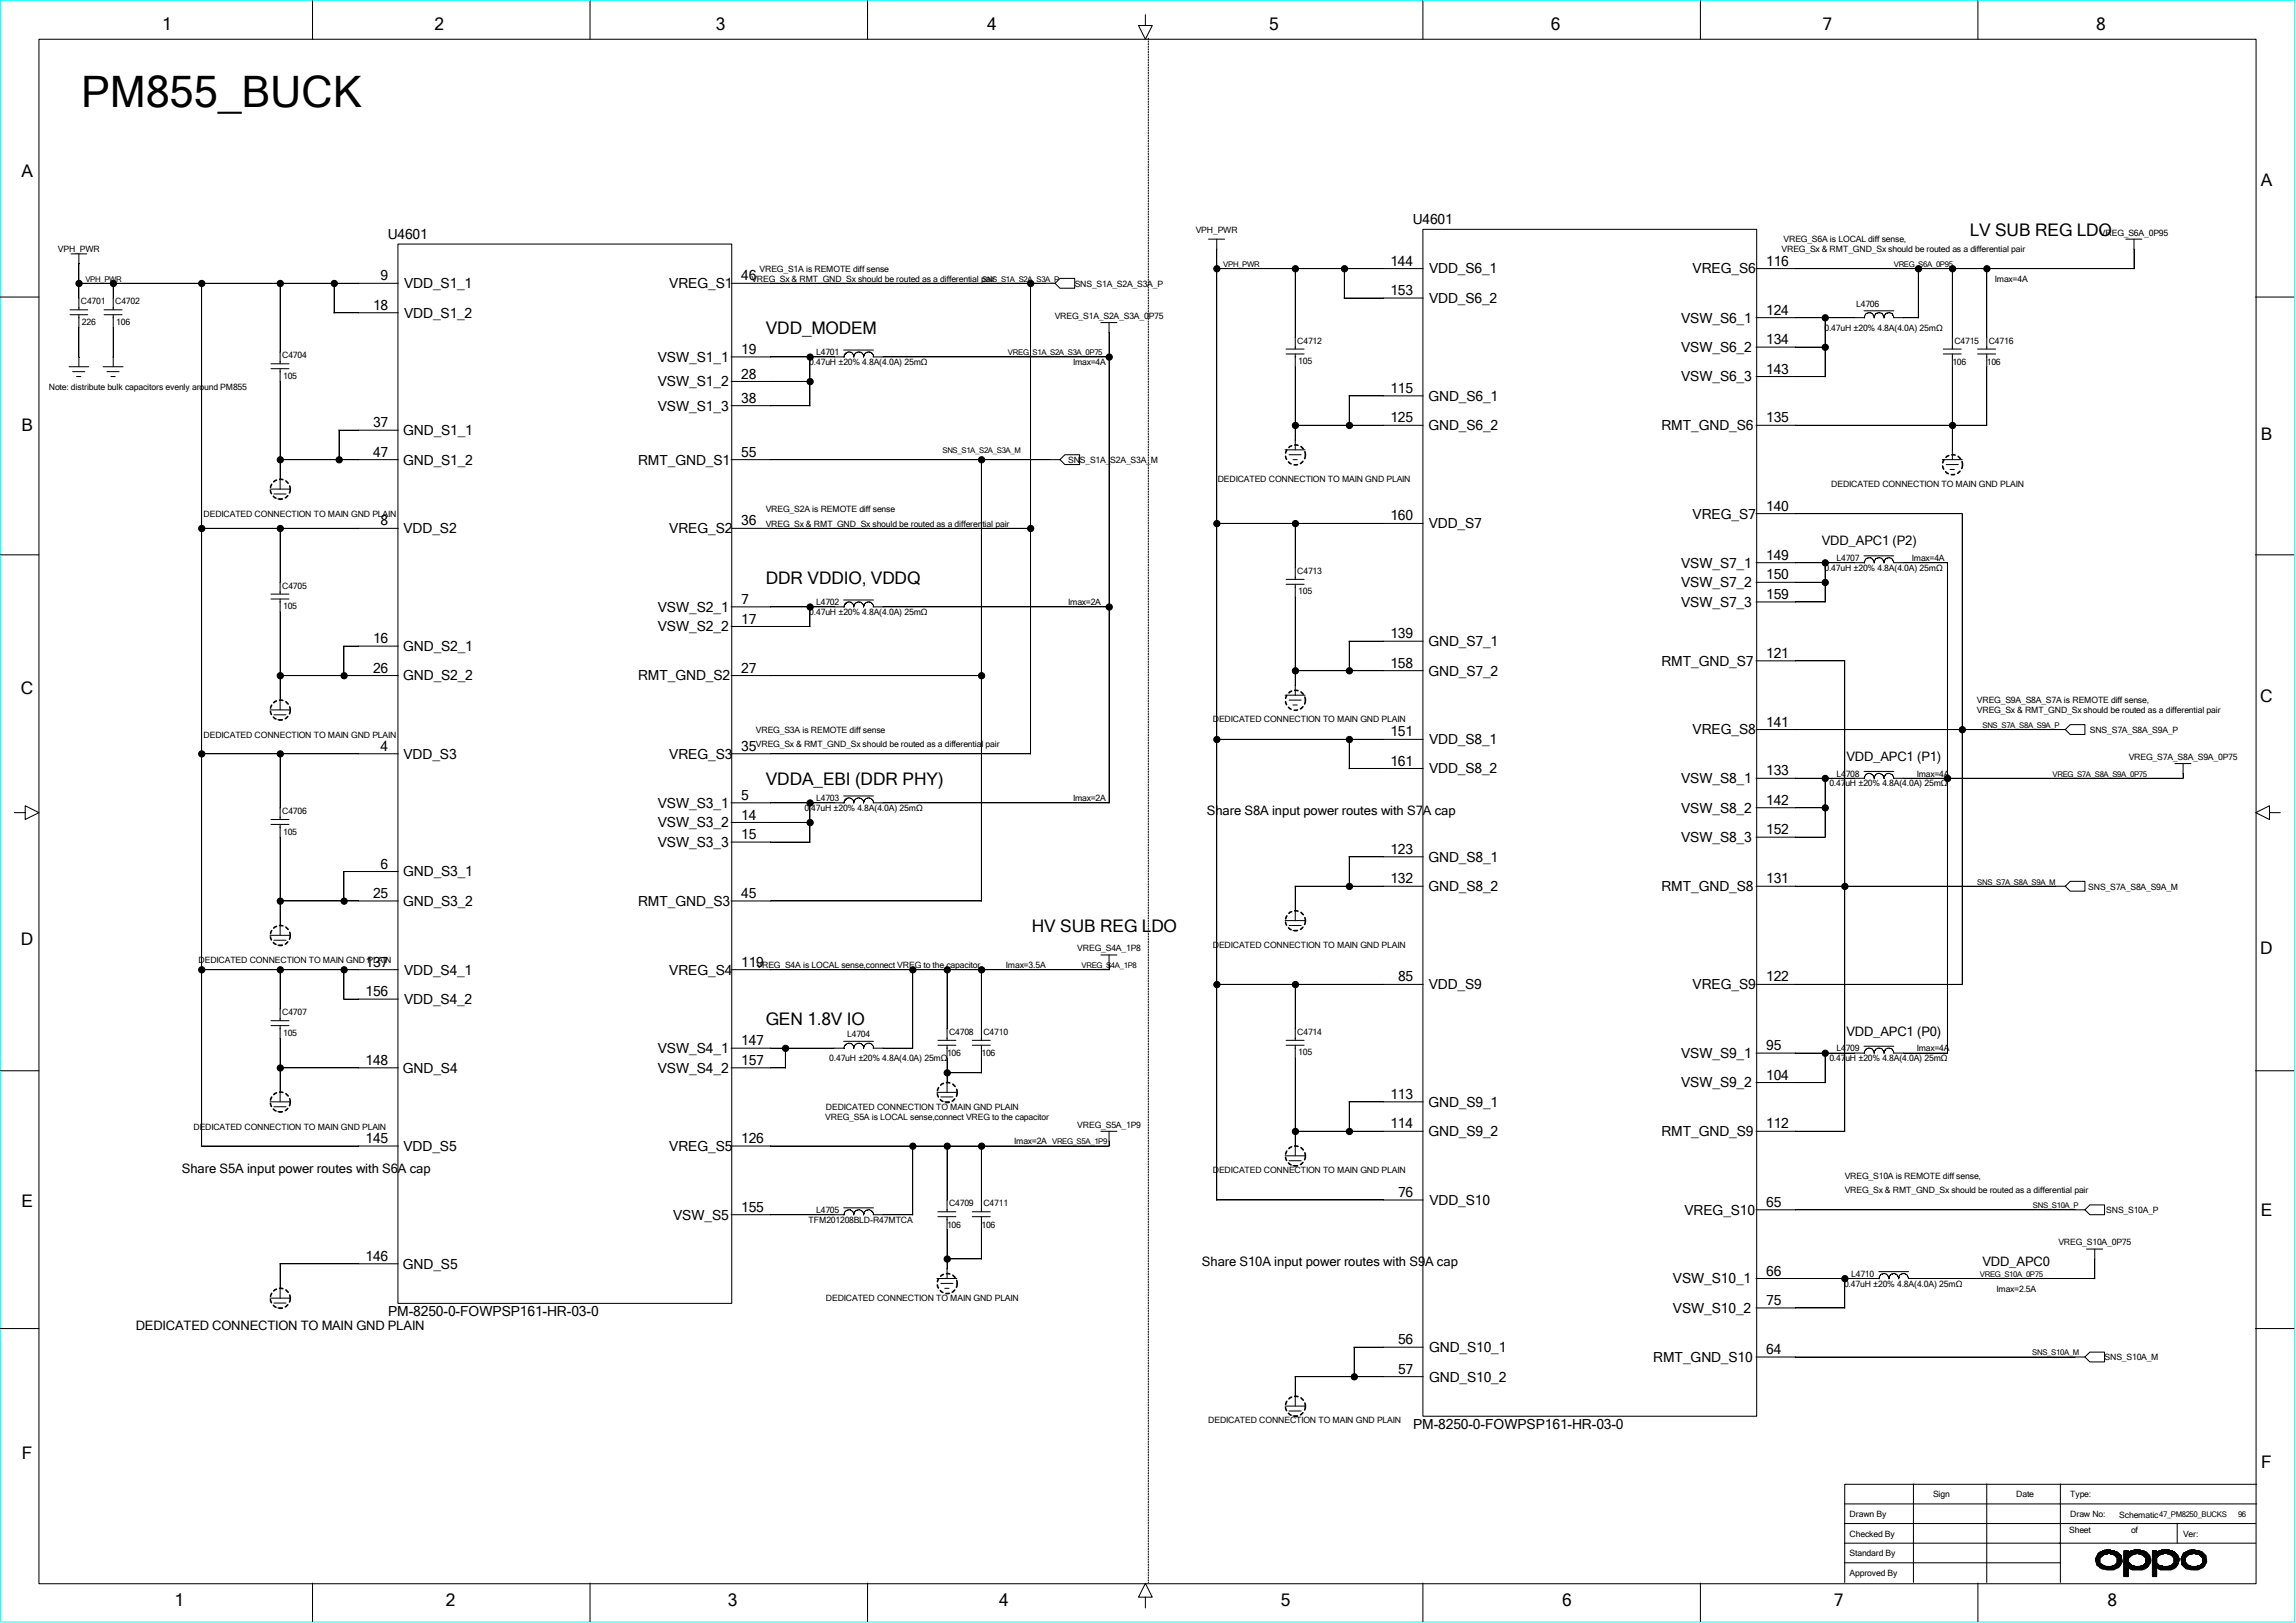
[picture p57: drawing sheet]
<svg xmlns="http://www.w3.org/2000/svg" width="297mm" height="210mm" viewBox="0 0 297 210" stroke-linecap="round" stroke-linejoin="round" font-family="sans-serif">
<defs><g id="words">
<text font-size="5.6" x="10.5" y="13.9">PM855_BUCK</text>
<g font-size="2.2">
<text x="21" y="3.9">1</text>
<text x="56.2" y="3.9">2</text>
<text x="92.6" y="3.9">3</text>
<text x="127.7" y="3.9">4</text>
<text x="164.2" y="3.9">5</text>
<text x="200.6" y="3.9">6</text>
<text x="235.8" y="3.9">7</text>
<text x="271.1" y="3.9">8</text>
<text x="2.8" y="22.9">A</text>
<text x="292.5" y="24.1">A</text>
<text x="254.8" y="30.5">LV SUB REG LDO</text>
<text x="99.1" y="43.2">VDD_MODEM</text>
<text x="2.8" y="55.8">B</text>
<text x="292.5" y="57">B</text>
<text x="99.1" y="75.5">DDR VDDIO, VDDQ</text>
<text x="2.7" y="89.7">C</text>
<text x="292.4" y="90.8">C</text>
<text x="99.1" y="101.5">VDDA_EBI (DDR PHY)</text>
<text x="2.7" y="122.3">D</text>
<text x="133.5" y="120.6">HV SUB REG LDO</text>
<text x="292.4" y="123.5">D</text>
<text x="99.1" y="132.6">GEN 1.8V IO</text>
<text x="2.8" y="156.2">E</text>
<text x="292.5" y="157.4">E</text>
<text x="2.8" y="188.8">F</text>
<text x="292.5" y="189.9">F</text>
<text x="22.6" y="207.9">1</text>
<text x="57.7" y="207.9">2</text>
<text x="94.1" y="207.9">3</text>
<text x="129.2" y="207.9">4</text>
<text x="165.7" y="207.9">5</text>
<text x="202.1" y="207.9">6</text>
<text x="237.2" y="207.9">7</text>
<text x="272.6" y="207.9">8</text>
</g>
<g font-size="1.8">
<text x="182.8" y="29">U4601</text>
<text x="50.2" y="30.9">U4601</text>
<text x="179.9" y="34.4">144</text>
<text x="184.9" y="35.4">VDD_S6_1</text>
<text x="218.9" y="35.4">VREG_S6</text>
<text x="228.5" y="34.4">116</text>
<text x="48.3" y="40.1">18</text>
<text x="49.2" y="36.3">9</text>
<text x="52.3" y="37.3">VDD_S1_1</text>
<text x="52.3" y="41.1">VDD_S1_2</text>
<text x="86.6" y="37.3">VREG_S1</text>
<text x="95.9" y="36.3">46</text>
<text x="179.9" y="38.2">153</text>
<text x="184.9" y="39.2">VDD_S6_2</text>
<text x="217.5" y="41.7">VSW_S6_1</text>
<text x="228.5" y="40.7">124</text>
<text x="85.1" y="46.8">VSW_S1_1</text>
<text x="95.9" y="45.8">19</text>
<text x="217.5" y="45.6">VSW_S6_2</text>
<text x="228.5" y="44.5">134</text>
<text x="85.1" y="50">VSW_S1_2</text>
<text x="85.1" y="53.1">VSW_S1_3</text>
<text x="95.9" y="52.1">38</text>
<text x="95.9" y="49">28</text>
<text x="179.9" y="50.8">115</text>
<text x="184.8" y="51.9">GND_S6_1</text>
<text x="217.5" y="49.4">VSW_S6_3</text>
<text x="228.5" y="48.3">143</text>
<text x="48.3" y="59.1">47</text>
<text x="48.3" y="55.3">37</text>
<text x="52.2" y="56.3">GND_S1_1</text>
<text x="95.9" y="59.1">55</text>
<text x="179.9" y="54.7">125</text>
<text x="184.8" y="55.7">GND_S6_2</text>
<text x="214.9" y="55.7">RMT_GND_S6</text>
<text x="228.5" y="54.7">135</text>
<text x="52.2" y="60.1">GND_S1_2</text>
<text x="82.5" y="60.1">RMT_GND_S1</text>
<text x="49.2" y="68">8</text>
<text x="52.2" y="69">VDD_S2</text>
<text x="86.6" y="69">VREG_S2</text>
<text x="95.9" y="68">36</text>
<text x="179.9" y="67.4">160</text>
<text x="184.8" y="68.4">VDD_S7</text>
<text x="218.9" y="67.1">VREG_S7</text>
<text x="228.5" y="66.1">140</text>
<text x="217.5" y="73.4">VSW_S7_1</text>
<text x="217.5" y="76">VSW_S7_2</text>
<text x="228.5" y="77.5">159</text>
<text x="228.5" y="75">150</text>
<text x="228.5" y="72.4">149</text>
<text x="48.3" y="83.2">16</text>
<text x="85.1" y="79.2">VSW_S2_1</text>
<text x="85.1" y="81.7">VSW_S2_2</text>
<text x="95.9" y="80.7">17</text>
<text x="95.9" y="78.1">7</text>
<text x="179.9" y="82.6">139</text>
<text x="184.8" y="83.6">GND_S7_1</text>
<text x="217.5" y="78.5">VSW_S7_3</text>
<text x="48.3" y="87">26</text>
<text x="52.2" y="84.2">GND_S2_1</text>
<text x="52.2" y="88.1">GND_S2_2</text>
<text x="82.5" y="88.1">RMT_GND_S2</text>
<text x="95.9" y="87">27</text>
<text x="179.9" y="86.4">158</text>
<text x="184.8" y="87.4">GND_S7_2</text>
<text x="214.9" y="86.1">RMT_GND_S7</text>
<text x="228.5" y="85.1">121</text>
<text x="179.9" y="95.3">151</text>
<text x="218.9" y="95">VREG_S8</text>
<text x="228.5" y="94">141</text>
<text x="49.2" y="97.2">4</text>
<text x="52.2" y="98.2">VDD_S3</text>
<text x="86.6" y="98.2">VREG_S3</text>
<text x="95.9" y="97.2">35</text>
<text x="179.9" y="99.1">161</text>
<text x="184.9" y="96.3">VDD_S8_1</text>
<text x="184.9" y="100.1">VDD_S8_2</text>
<text x="217.5" y="101.3">VSW_S8_1</text>
<text x="228.5" y="100.3">133</text>
<text x="85.1" y="104.5">VSW_S3_1</text>
<text x="85.1" y="107.1">VSW_S3_2</text>
<text x="95.9" y="106">14</text>
<text x="95.9" y="103.5">5</text>
<text x="217.5" y="105.2">VSW_S8_2</text>
<text x="228.5" y="107.9">152</text>
<text x="228.5" y="104.1">142</text>
<text x="49.2" y="112.4">6</text>
<text x="52.2" y="113.4">GND_S3_1</text>
<text x="85.1" y="109.6">VSW_S3_3</text>
<text x="95.9" y="108.6">15</text>
<text x="179.9" y="110.5">123</text>
<text x="184.8" y="111.5">GND_S8_1</text>
<text x="217.5" y="109">VSW_S8_3</text>
<text x="48.3" y="116.2">25</text>
<text x="52.2" y="117.2">GND_S3_2</text>
<text x="82.5" y="117.2">RMT_GND_S3</text>
<text x="95.9" y="116.2">45</text>
<text x="179.9" y="114.3">132</text>
<text x="184.8" y="115.3">GND_S8_2</text>
<text x="214.9" y="115.3">RMT_GND_S8</text>
<text x="228.5" y="114.3">131</text>
<text x="47.3" y="125.1">137</text>
<text x="95.9" y="125.1">119</text>
<text x="47.3" y="128.9">156</text>
<text x="52.3" y="126.1">VDD_S4_1</text>
<text x="52.3" y="129.9">VDD_S4_2</text>
<text x="86.6" y="126.1">VREG_S4</text>
<text x="180.8" y="127">85</text>
<text x="184.8" y="128">VDD_S9</text>
<text x="218.9" y="128">VREG_S9</text>
<text x="228.5" y="127">122</text>
<text x="47.3" y="137.8">148</text>
<text x="85.1" y="136.3">VSW_S4_1</text>
<text x="95.9" y="137.8">157</text>
<text x="95.9" y="135.3">147</text>
<text x="217.5" y="136.9">VSW_S9_1</text>
<text x="228.5" y="135.9">95</text>
<text x="52.1" y="138.8">GND_S4</text>
<text x="85.1" y="138.8">VSW_S4_2</text>
<text x="179.9" y="142.2">113</text>
<text x="184.8" y="143.2">GND_S9_1</text>
<text x="217.5" y="140.7">VSW_S9_2</text>
<text x="228.5" y="139.7">104</text>
<text x="47.3" y="147.9">145</text>
<text x="52.2" y="148.9">VDD_S5</text>
<text x="86.6" y="148.9">VREG_S5</text>
<text x="95.9" y="147.9">126</text>
<text x="179.9" y="146">114</text>
<text x="184.8" y="147">GND_S9_2</text>
<text x="214.9" y="147">RMT_GND_S9</text>
<text x="228.5" y="146">112</text>
<text x="180.8" y="154.9">76</text>
<text x="184.9" y="155.9">VDD_S10</text>
<text x="87.1" y="157.8">VSW_S5</text>
<text x="95.9" y="156.8">155</text>
<text x="217.9" y="157.2">VREG_S10</text>
<text x="228.5" y="156.2">65</text>
<text x="47.3" y="163.2">146</text>
<text x="52.1" y="164.2">GND_S5</text>
<text x="216.4" y="166.1">VSW_S10_1</text>
<text x="228.5" y="165.1">66</text>
<text x="50.2" y="170.3">PM-8250-0-FOWPSP161-HR-03-0</text>
<text x="180.8" y="173.9">56</text>
<text x="216.4" y="169.9">VSW_S10_2</text>
<text x="228.5" y="168.9">75</text>
<text x="180.8" y="177.8">57</text>
<text x="184.9" y="175">GND_S10_1</text>
<text x="184.9" y="178.8">GND_S10_2</text>
<text x="213.9" y="176.2">RMT_GND_S10</text>
<text x="228.5" y="175.2">64</text>
<text x="182.8" y="184.9">PM-8250-0-FOWPSP161-HR-03-0</text>
</g>
<g font-size="1.7">
<text x="235.7" y="70.6">VDD_APC1 (P2)</text>
<text x="238.8" y="98.5">VDD_APC1 (P1)</text>
<text x="156.1" y="105.5">Share S8A input power routes with S7A cap</text>
<text x="238.8" y="134">VDD_APC1 (P0)</text>
<text x="23.5" y="151.8">Share S5A input power routes with S6A cap</text>
<text x="155.5" y="163.8">Share S10A input power routes with S9A cap</text>
<text x="256.5" y="163.8">VDD_APC0</text>
<text x="17.6" y="172.1">DEDICATED CONNECTION TO MAIN GND PLAIN</text>
</g>
<g font-size="1.1">
<text x="7.5" y="32.6">VPH_PWR</text>
<text x="98.3" y="35.2">VREG_S1A is REMOTE diff sense</text>
<text x="154.7" y="30.1">VPH_PWR</text>
<text x="230.5" y="32.6">VREG_Sx &amp; RMT_GND_Sx should be routed as a differential pair</text>
<text x="230.7" y="31.4">VREG_S6A is LOCAL diff sense,</text>
<text x="271.7" y="30.5">VREG_S6A_0P95</text>
<text x="10.5" y="39.4">C4701</text>
<text x="14.9" y="39.4">C4702</text>
<text x="97.2" y="36.4">VREG_Sx &amp; RMT_GND_Sx should be routed as a differential pair</text>
<text x="136.4" y="41.3">VREG_S1A_S2A_S3A_0P75</text>
<text x="139" y="37.1">SNS_S1A_S2A_S3A_P</text>
<text x="240.1" y="39.7">L4706</text>
<text x="258.1" y="36.4">Imax=4A</text>
<text x="10.6" y="42">226</text>
<text x="15" y="42">106</text>
<text x="36.5" y="46.4">C4704</text>
<text x="104.7" y="47.2">0.47uH ±20% 4.8A(4.0A) 25mΩ</text>
<text x="105.6" y="46">L4701</text>
<text x="138.8" y="47.2">Imax=4A</text>
<text x="167.8" y="44.4">C4712</text>
<text x="167.9" y="47.1">105</text>
<text x="236" y="42.8">0.47uH ±20% 4.8A(4.0A) 25mΩ</text>
<text x="252.6" y="47.2">106</text>
<text x="252.8" y="44.4">C4715</text>
<text x="257" y="47.2">106</text>
<text x="257.3" y="44.4">C4716</text>
<text x="6.3" y="50.4">Note: distribute bulk capacitors evenly around PM855</text>
<text x="36.6" y="49">105</text>
<text x="138.2" y="59.9">SNS_S1A_S2A_S3A_M</text>
<text x="157.5" y="62.4">DEDICATED CONNECTION TO MAIN GND PLAIN</text>
<text x="236.9" y="63">DEDICATED CONNECTION TO MAIN GND PLAIN</text>
<text x="26.3" y="66.9">DEDICATED CONNECTION TO MAIN GND PLAIN</text>
<text x="99.1" y="68.2">VREG_Sx &amp; RMT_GND_Sx should be routed as a differential pair</text>
<text x="99.1" y="66.3">VREG_S2A is REMOTE diff sense</text>
<text x="36.5" y="76.2">C4705</text>
<text x="167.8" y="74.3">C4713</text>
<text x="167.9" y="76.9">105</text>
<text x="236" y="73.9">0.47uH ±20% 4.8A(4.0A) 25mΩ</text>
<text x="237.6" y="72.6">L4707</text>
<text x="247.3" y="72.6">Imax=4A</text>
<text x="36.6" y="78.8">105</text>
<text x="104.7" y="79.6">0.47uH ±20% 4.8A(4.0A) 25mΩ</text>
<text x="105.6" y="78.3">L4702</text>
<text x="138.2" y="78.3">Imax=2A</text>
<text x="26.3" y="95.5">DEDICATED CONNECTION TO MAIN GND PLAIN</text>
<text x="97.8" y="94.8">VREG_S3A is REMOTE diff sense</text>
<text x="156.9" y="93.5">DEDICATED CONNECTION TO MAIN GND PLAIN</text>
<text x="255.7" y="91">VREG_S9A_S8A_S7A is REMOTE diff sense,</text>
<text x="255.7" y="92.3">VREG_Sx &amp; RMT_GND_Sx should be routed as a differential pair</text>
<text x="270.3" y="94.8">SNS_S7A_S8A_S9A_P</text>
<text x="97.8" y="96.7">VREG_Sx &amp; RMT_GND_Sx should be routed as a differential pair</text>
<text x="236.6" y="101.8">0.47uH ±20% 4.8A(4.0A) 25mΩ</text>
<text x="237.6" y="100.5">L4708</text>
<text x="247.9" y="100.5">Imax=4A</text>
<text x="275.4" y="98.3">VREG_S7A_S8A_S9A_0P75</text>
<text x="36.5" y="105.3">C4706</text>
<text x="36.6" y="108">105</text>
<text x="104.1" y="104.9">0.47uH ±20% 4.8A(4.0A) 25mΩ</text>
<text x="105.6" y="103.7">L4703</text>
<text x="138.8" y="103.7">Imax=2A</text>
<text x="270.1" y="115.1">SNS_S7A_S8A_S9A_M</text>
<text x="25.7" y="124.6">DEDICATED CONNECTION TO MAIN GND PLAIN</text>
<text x="97.9" y="125.3">VREG_S4A is LOCAL sense,connect VREG to the capacitor</text>
<text x="130.1" y="125.3">Imax=3.5A</text>
<text x="139.4" y="123.1">VREG_S4A_1P8</text>
<text x="156.9" y="122.6">DEDICATED CONNECTION TO MAIN GND PLAIN</text>
<text x="36.5" y="131.4">C4707</text>
<text x="36.6" y="134">105</text>
<text x="107.3" y="137.3">0.47uH ±20% 4.8A(4.0A) 25mΩ</text>
<text x="109.6" y="134.2">L4704</text>
<text x="122.5" y="136.7">106</text>
<text x="122.8" y="133.9">C4708</text>
<text x="127" y="136.7">106</text>
<text x="127.2" y="133.9">C4710</text>
<text x="167.8" y="133.9">C4714</text>
<text x="167.9" y="136.6">105</text>
<text x="236.6" y="137.3">0.47uH ±20% 4.8A(4.0A) 25mΩ</text>
<text x="237.6" y="136.1">L4709</text>
<text x="247.9" y="136.1">Imax=4A</text>
<text x="106.8" y="143.6">DEDICATED CONNECTION TO MAIN GND PLAIN</text>
<text x="25" y="146.2">DEDICATED CONNECTION TO MAIN GND PLAIN</text>
<text x="106.8" y="144.9">VREG_S5A is LOCAL sense,connect VREG to the capacitor</text>
<text x="131.2" y="148.1">Imax=2A VREG_S5A_1P9</text>
<text x="139.4" y="145.9">VREG_S5A_1P9</text>
<text x="156.9" y="151.8">DEDICATED CONNECTION TO MAIN GND PLAIN</text>
<text x="238.6" y="152.5">VREG_S10A is REMOTE diff sense,</text>
<text x="238.6" y="154.4">VREG_Sx &amp; RMT_GND_Sx should be routed as a differential pair</text>
<text x="104.6" y="158.2">TFM201208BLD-R47MTCA</text>
<text x="105.6" y="157">L4705</text>
<text x="122.5" y="158.9">106</text>
<text x="122.8" y="156.1">C4709</text>
<text x="127" y="158.9">106</text>
<text x="127.2" y="156.1">C4711</text>
<text x="266.3" y="161.2">VREG_S10A_0P75</text>
<text x="272.5" y="157">SNS_S10A_P</text>
<text x="238.5" y="166.5">0.47uH ±20% 4.8A(4.0A) 25mΩ</text>
<text x="239.5" y="165.2">L4710</text>
<text x="258.3" y="167.1">Imax=2.5A</text>
<text x="106.8" y="168.4">DEDICATED CONNECTION TO MAIN GND PLAIN</text>
<text x="272.2" y="176">SNS_S10A_M</text>
<text x="156.3" y="184.2">DEDICATED CONNECTION TO MAIN GND PLAIN</text>
<text x="239.3" y="196.3">Drawn By</text>
<text x="250.1" y="193.8">Sign</text>
<text x="260.8" y="193.8">Date</text>
<text x="267.8" y="196.3">Draw No:</text>
<text x="267.8" y="193.8">Type:</text>
<text x="274.2" y="196.4">Schematic47_PM8250_BUCKS</text>
<text x="239.3" y="198.8">Checked By</text>
<text x="239.3" y="201.4">Standard By</text>
<text x="239.3" y="203.9">Approved By</text>
<text x="267.7" y="198.3">Sheet</text>
<text x="275.7" y="198.3">of</text>
<text x="282.4" y="198.8">Ver:</text>
</g>
<g font-size="1">
<text x="158.2" y="34.5">VPH_PWR</text>
<text x="245" y="34.5">VREG_S6A_0P95</text>
<text x="11" y="36.4">VPH_PWR</text>
<text x="127" y="36.4">SNS_S1A_S2A_S3A_P</text>
<text x="130.4" y="46">VREG_S1A_S2A_S3A_0P75</text>
<text x="121.9" y="58.6">SNS_S1A_S2A_S3A_M</text>
<text x="256.5" y="94.2">SNS_S7A_S8A_S9A_P</text>
<text x="265.5" y="100.5">VREG_S7A_S8A_S9A_0P75</text>
<text x="255.8" y="114.5">SNS_S7A_S8A_S9A_M</text>
<text x="139.9" y="125.3">VREG_S4A_1P8</text>
<text x="263" y="156.3">SNS_S10A_P</text>
<text x="256.1" y="165.2">VREG_S10A_0P75</text>
<text x="262.9" y="175.4">SNS_S10A_M</text>
<text x="289.5" y="196.3">96</text>
</g>
</g></defs>
<path d="M.1 0h296.7v209.9h-296.7z" fill="none" stroke="#0ff" stroke-width=".13"/>
<g fill="none" stroke="#000" stroke-width=".13">
<path d="M5 5.1h286.8v199.8h-286.8zM40.4 .1v5M76.3 .1v5M112.2 .1v5M148.2 1.9v1.4h.9l-.9 1.8-.9-1.8h.9M148.5 5v199.8M184.1 .1v5M220 .1v5M255.9 .1v5M0 38.4h5M9.2 32.9h2M10.2 36.7h41.3"/>
<path d="M10.2 32.9v7.2M14.6 36.7v3.4M26.1 36.7v111.6M36.2 36.7v10.4M43.2 36.7v3.8M51.5 31.6h43.2v137.1h-43.2zM94.6 36.7h41.9M133.3 36.7v60.9M137.1 36h1.9v1.3h-1.9l-.6-.6zM156.3 30.9h2.1M157.4 34.8h26.7M157.4 30.9v124.4"/>
<path d="M167.6 34.8v10.4M173.9 38.6h10.2M173.9 34.8v3.8M184.1 29.7h43.1v153.6h-43.1zM227.2 34.8h48.9M248.2 34.8v6.3M252.6 34.8v10.4M257 34.8v10.4M275 30.9h2.1M276.1 30.9v3.9M291.8 38.4h5M8.9 47.5h2.6"/>
<path d="M9.1 40.7h2.2M9.1 40.1h2.2M9.4 48.1h1.6M9.9 48.7h.6M10.2 40.7v6.8M13.3 47.5h2.6M13.5 40.7h2.3M13.5 40.1h2.3M13.8 48.1h1.6M14.4 48.7h.5M14.6 40.7v6.8M35.1 47.7h2.3"/>
<path d="M35.1 47.1h2.3M36.2 59.5h15.3M36.2 47.7v15.6M43.2 40.5h8.3M43.8 55.7h7.7M43.9 55.7v3.8M94.6 59.5h42.6M94.6 46.2h14.6M94.6 49.4h10.2M94.6 52.5h10.2M104.8 46.2v6.3M109.1 45.3h3.9"/>
<path d="M109.7 45.6a.62 .62 0 0 1 .7 .4M109.8 45.6h-.2a.62 .62 0 0 0-.4 .6M110.4 45.9v.3M111 45.6a.62 .62 0 0 1 .7 .4M111 45.6h-.1a.62 .62 0 0 0-.5 .5M111.7 45.9v.3M112.3 45.6a.62 .62 0 0 1 .7 .4M112.3 45.6h-.2a.62 .62 0 0 0-.4 .5M112.9 46.2h30.6M113 45.9v.3M127 59.5v57.1M137.1 59.5l.7-.7h1.9v1.3h-1.9z"/>
<path d="M142.4 41.7h2.1M143.5 41.7v62.2M166.2 58.2h2.6M166.4 45.8h2.3M166.4 45.2h2.3M166.8 58.8h1.5M167.3 59.5h.5M167.5 55h16.6M167.6 45.8v12.4M174.5 51.2h9.6M174.5 51.2v3.9M227.2 48.7h8.9"/>
<path d="M227.2 55h29.8M227.2 41.1h14M227.2 44.9h8.9M236.1 41.1v7.7M241.1 40.2h3.9M241.7 40.5l.5 .1 .2 .5M241.7 40.5a.65 .65 0 0 0-.5 .6M243 40.5l.5 .1 .2 .5M243 40.5a.65 .65 0 0 0-.6 .6M244.2 40.5l.6 .1 .2 .5M244.3 40.5a.65 .65 0 0 0-.6 .6M244.9 41.1h3.3"/>
<path d="M251.2 59.5h2.6M251.4 45.8h2.3M251.4 45.2h2.3M252.6 45.8v13.7M255.8 45.8h2.3M255.8 45.2h2.3M257 45.8v9.3M0 71.8h5M26 68.4h25.5M34.9 63.3h2.6M35.1 77.5h2.3M35.1 76.9h2.3"/>
<path d="M35.4 63.9h1.6M35.9 64.6h.6M36.2 68.4v8.5M36.2 77.5v14.4M94.6 78.5h14.6M94.6 68.4h38.7M104.8 78.5v2.6M109.1 77.6h3.9M109.7 77.9h.4l.3 .5M109.8 77.9a.64 .64 0 0 0-.6 .7M110.4 78.3v.3M111 77.9h.4l.3 .5"/>
<path d="M111 77.9a.64 .64 0 0 0-.6 .6M111.7 78.3v.3M112.3 77.9h.3l.4 .5M112.3 77.9a.64 .64 0 0 0-.6 .6M112.9 78.5h30.6M113 78.3v.2M157.4 67.7h26.7M166.4 75.6h2.3M166.4 75h2.3M167.6 67.7v7.3M167.6 75.6v14.4M227.2 66.5h26.6v60.9"/>
<path d="M227.2 72.8h14M227.2 77.9h8.9M227.2 75.4h8.9M236.1 72.8v5.1M241.1 71.9h3.9M241.7 72.2a.66 .66 0 0 1 .7 .6M241.7 72.2a.65 .65 0 0 0-.5 .7M243 72.2a.66 .66 0 0 1 .7 .6M243 72.2a.65 .65 0 0 0-.6 .7M244.2 72.2a.66 .66 0 0 1 .8 .6M244.3 72.2a.65 .65 0 0 0-.6 .7M244.9 72.8h7v63.5"/>
<path d="M251.8 60.1h1.5M252.3 60.7h.5M291.8 71.8h5M26 97.5h25.5M34.9 91.9h2.6M35.4 92.5h1.6M35.9 93.1h.6M36.2 87.4h15.3M36.2 97.5v8.5M44.4 83.6h7.1M44.5 83.6v3.9M94.6 87.4h32.4"/>
<path d="M94.6 81.1h10.2M94.6 97.5h38.7M157.4 95.7h26.7M166.2 90h2.6M166.8 90.6h1.5M167.3 91.2h.5M167.5 86.8h16.6M174.5 83h9.6M174.5 99.4h9.6M174.5 83v3.8M174.5 95.7v3.8M227.2 94.4h40"/>
<path d="M227.2 85.5h11.4v60.9M241.1 99.8h3.9M267.8 93.8h1.9v1.2h-1.9l-.6-.6zM281.3 98.8h2.1M282.4 98.8v2M1.9 105.2h1.4v-.9l1.7 .9-1.7 .8v-.8M35.1 106.7h2.3M35.1 106h2.3M36.2 116.6h15.3M36.2 106.7v14.3M44.4 112.8h7.1M44.5 112.8v3.8"/>
<path d="M94.6 116.6h32.4M94.6 103.9h14.6M94.6 106.4h10.2M94.6 109h10.2M104.8 103.9v5.1M109.1 103h3.9M109.7 103.3h.4l.3 .4M109.8 103.3a.64 .64 0 0 0-.6 .6M110.4 103.7v.2M111 103.3h.4l.3 .4M111 103.3a.64 .64 0 0 0-.6 .5M111.7 103.7v.2"/>
<path d="M112.3 103.3h.3l.4 .4M112.3 103.3a.64 .64 0 0 0-.6 .5M112.9 103.9h30.6M113 103.7v.2M166.2 119.1h2.6M166.8 119.8h1.5M167.5 114.7h16.6M167.6 114.7v4.4M174.5 110.9h9.6M174.5 110.9v3.8M227.2 114.7h40M227.2 100.7h14"/>
<path d="M227.2 104.5h8.9M227.2 108.3h8.9M236.1 100.7v7.7M241.7 100.1h.2a.74 .74 0 0 1 .5 .6M241.7 100.1a.65 .65 0 0 0-.5 .7M243 100.1h.2a.74 .74 0 0 1 .5 .6M243 100.1a.65 .65 0 0 0-.6 .7M244.2 100.1h.2a.74 .74 0 0 1 .6 .6M244.3 100.1a.65 .65 0 0 0-.6 .7M244.9 100.7h37.5M267.8 114h1.9v1.3h-1.9l-.6-.6zM293.6 105.2v-.9l-1.8 .9 1.8 .8v-.8h1.4"/>
<path d="M0 138.6h5M26 125.5h25.5M34.9 121h2.6M35.1 132.7h2.3M35.1 132.1h2.3M35.4 121.7h1.6M35.9 122.3h.6M36.2 138.2h15.3M36.2 125.5v6.6M36.2 132.7v9.9M44.4 129.3h7.1M44.5 125.5v3.8"/>
<path d="M94.6 138.2h7M94.6 135.6h14.6M94.6 125.5h48.9M101.6 135.6v2.6M109.1 134.7h3.9M109.7 135a.62 .62 0 0 1 .7 .4M109.8 135h-.2a.62 .62 0 0 0-.4 .7M110.4 135.4v.3M111 135a.62 .62 0 0 1 .7 .4M111 135h-.1a.62 .62 0 0 0-.5 .6M111.7 135.4v.3M112.3 135a.62 .62 0 0 1 .7 .4"/>
<path d="M112.3 135h-.2a.62 .62 0 0 0-.4 .6M112.9 135.6h5.2M113 135.4v.2M118.1 125.5v10.2M121.3 135.3h2.4M121.3 134.6h2.4M122.5 138.8h4.5M122.5 125.5v9.1M122.5 135.3v6.1M125.8 135.3h2.3M125.8 134.6h2.3M127 125.5v9.1"/>
<path d="M127 135.3v3.6M142.4 123.6h2.1M143.5 123.6v1.9M157.4 127.4h26.7M166.4 135.3h2.3M166.4 134.6h2.3M167.3 120.4h.5M167.6 127.4v7.2M167.6 135.3v14.3M227.2 127.4h26.6M227.2 136.3h14M236.1 136.3v3.8"/>
<path d="M241.1 135.4h3.9M241.7 135.6a.61 .61 0 0 1 .7 .7M241.7 135.6a.58 .58 0 0 0-.5 .7M243 135.6a.61 .61 0 0 1 .7 .7M243 135.6a.58 .58 0 0 0-.6 .7M244.2 135.6a.61 .61 0 0 1 .8 .7M244.3 135.6a.58 .58 0 0 0-.6 .7M244.9 136.3h7M291.8 138.6h5M26 148.3h25.5M34.9 142.6h2.6M35.4 143.2h1.6"/>
<path d="M35.9 143.8h.6M94.6 157.2h14.6M94.6 148.3h48.9M109.1 156.3h3.9M109.7 156.5l.4 .1 .3 .4M109.8 156.5a.64 .64 0 0 0-.6 .7M110.4 157v.2M111 156.5l.4 .1 .3 .4M111 156.5a.64 .64 0 0 0-.6 .6M111.7 157v.2M112.3 156.5l.3 .1 .4 .4M112.3 156.5a.64 .64 0 0 0-.6 .6"/>
<path d="M112.9 157.2h5.2M113 157v.2M118.1 148.3v8.9M121.2 141.4h2.6M121.3 157.4h2.4M121.3 156.8h2.4M121.7 141.9h1.6M122.2 142.6h.6M122.5 148.3v8.5M122.5 157.4v8M125.8 157.4h2.3M125.8 156.8h2.3"/>
<path d="M127 148.3v8.5M127 157.4v5.5M142.4 146.4h2.1M143.5 146.4v1.9M157.4 155.3h26.7M166.2 149.6h2.6M166.8 150.2h1.5M167.3 150.8h.5M167.5 146.4h16.6M174.5 142.6h9.6M174.5 142.6v3.8M227.2 156.5h42.5"/>
<path d="M227.2 146.4h11.4M227.2 140.1h8.9M269.7 156.5l.6-.6h1.9v1.3h-1.9zM0 171.9h5M34.9 168h2.6M35.4 168.6h1.6M35.9 169.2h.6M36.2 163.5h15.3M36.2 163.5v4.5M121.2 165.4h2.6M121.7 166.1h1.6M122.2 166.7h.6"/>
<path d="M122.5 162.9h4.5M167.5 178.1h16.6M167.6 178.1v3.8M175.1 174.3h9M175.2 174.3v3.9M227.2 169.2h11.4M227.2 165.4h15.9M227.2 175.6h42.5M238.6 165.4v3.9M243 164.5h3.9M243.6 164.8a.66 .66 0 0 1 .7 .6M243.6 164.8a.65 .65 0 0 0-.5 .7"/>
<path d="M244.9 164.8a.66 .66 0 0 1 .7 .6M244.9 164.8a.65 .65 0 0 0-.6 .7M246.1 164.8a.66 .66 0 0 1 .8 .6M246.2 164.8l-.5 .3-.1 .4M246.8 165.4h24.2M269.7 175.6l.6-.6h1.9v1.2h-1.9zM269.9 161.6h2.1M271 161.6v3.9M291.8 171.9h5M166.2 181.9h2.6M166.8 182.6h1.5M167.3 183.2h.5"/>
<path d="M238.6 194.6h53.3M238.6 199.7h53.2M238.6 197.1h53.2M247.5 192v12.8M257 192v12.8M266.5 192v12.8M281.6 197.1v2.6M291.9 192.1h-53.3v12.7M40.4 204.9v4.9M76.3 204.9v4.9M112.2 204.9v4.9M148.2 206.7h.9l-.9-1.8-.9 1.8h.9v1.4"/>
<path d="M184.1 204.9v4.9M220 204.9v4.9M238.6 202.2h27.9M255.9 204.9v4.9M271.1 201.6h.6M271.1 201.7h.5M271.1 201.8h.5M271.1 202h.5M271.1 202.1h.5M271.2 202.2h.4M271.2 201.3h.8M271.2 202.4h.7"/>
<path d="M271.2 202.5h.8M271.2 201.5v1M271.2 201.4v.8M271.3 202.6h.8M271.4 201.2v1.4h.6v.4v-.6M271.4 201.2v1.3M271.4 201h2.5M271.5 201v1.6v-1.5v.1M271.5 202.2v.4h.7M271.5 201a2.22 2.22 0 0 1 2.9 .3l.1 .8a1.54 1.54 0 0 1-1.7 1l-.9-.1-.7-.5-.1-.8zM271.6 201.6l.5-.4 .7-.2 .7 .2 .4 .4v.6l-.4 .4-.7 .1-.7-.1-.5-.4zM271.6 200.9v1.8"/>
<path d="M271.6 200.8h2.2M271.7 200.8v.7M271.7 202.3v.6M271.9 202.5v.5h1.9M271.9 200.8v.7h-.7M272 200.7v.5M272 200.7h1.4M272.1 200.7v.5h-.8M272.1 202.6v.4M272.2 200.7v.4M272.2 202.6v.4M272.2 200.6h.8"/>
<path d="M272.4 200.7v.4M272.4 202.7v.4M272.5 203.1h1M272.5 200.5v.6M272.5 202.7v.4M272.6 200.5v.6h-1.3M272.6 202.7v.4M272.8 200.5v.5M272.8 202.7v.4M272.9 200.5v.5M272.9 202.7v.4M273 200.5v.6h1.2"/>
<path d="M273 202.7v.4M273.1 200.7v.4M273.1 202.7v.4M273.3 200.7v.4M273.3 202.6v.5M273.3 202.6h1M273.4 200.7v.4M273.4 202.6v.5M273.4 201.2h.9M273.5 202.6v.4v-.4M273.5 200.7v.5M273.6 201.3h.8"/>
<path d="M273.6 200.8v.5M273.6 202.4v.6h-1.5M273.7 201.5h.7M273.8 200.8v.7M273.8 202.3v.6M273.9 202.2h.5M273.9 201.6h.5M273.9 201.7h.5M273.9 201.8h.6M273.9 202h.6M273.9 202.1h.6M273.9 200.8v.8"/>
<path d="M273.9 202.2v.7M274 200.9v2h-2.4M274.2 201v1.7h-2.6M274.3 201.2v1.3h-.7M274.4 201.3v1.1h-.7M274.7 202.2h.7M274.7 201h3M274.7 201.2h1.2M274.7 201.6h.6M274.7 201.7h.6M274.7 201.8h.6M274.7 202h.6"/>
<path d="M274.7 202.1h.6M274.7 202.4h.8M274.7 202.5h1M274.7 202.6h1.1M274.7 203h.6M274.7 203.1h.6M274.7 200.8h2.9M274.7 200.7h.6M274.7 203.2h.6M274.7 203.4h.6M274.7 203.5h.6M274.7 203.6h.6"/>
<path d="M274.7 203.8h.6M274.7 203.9h.6M274.8 200.7h.5v.3v-.2l.9-.2h.6l.3 .1a1.21 1.21 0 0 1 1 .9 1.21 1.21 0 0 1-.4 1.3 2.25 2.25 0 0 1-1.4 .2 .83 .83 0 0 1-.9-.2h-.1v1.1h-.5zM274.8 200.7v3.3M274.9 200.7v3.3M275 200.7v3.3M275.2 200.7v3.3M275.3 200.7v3.3h-.6M275.3 201.6l.5-.4 .6-.2 .8 .2 .4 .4v.6l-.4 .4-.8 .1-.6-.1-.5-.4zM275.4 200.8v.8M275.4 202.2v.7M275.5 203h2.1"/>
<path d="M275.5 200.8v.7h-.8M275.5 202.3v.7M275.6 200.7h1.7M275.7 200.7v.6h-1M275.7 202.4v.6M275.8 200.7v.5M275.8 202.6v.5M275.9 200.7v.4M275.9 202.6v.5M276.1 200.5v.6M276.1 202.6v.5M276.1 200.6h.7"/>
<path d="M276.2 200.5v.6h-1.5M276.2 202.7v.4M276.3 200.5v.6M276.3 202.7v.4M276.4 200.5v.5M276.4 202.7v.4M276.6 200.5v.6M276.6 202.7v.4M276.6 201.1h1.2M276.7 200.5v.6M276.7 202.7v.4M276.8 200.5v.6"/>
<path d="M276.8 202.7v.4M276.9 200.7v.4M276.9 202.6v.5M277 201.2h1M277 202.6h.8M277.1 200.7v.4M277.1 202.6v.5M277.2 200.7v.5M277.2 202.6v.5h-1.4M277.3 201.3h.8M277.3 202.5h.7M277.3 200.7v.6"/>
<path d="M277.3 202.4v.6M277.4 201.5h.7M277.5 200.8v.7M277.5 202.3v.7M277.5 202.2h.7M277.5 201.6h.6M277.5 201.7h.7M277.5 201.8h.7M277.5 202.1h.7M277.6 200.8v.8M277.6 202.2v.7M277.7 200.9v2h-3"/>
<path d="M277.8 201v1.7h-3.1M278 201.2v1.4M278.1 201.3v1.1h-.7M278.2 201.8v.2h-.7M278.4 202.2h.6M278.4 201h3M278.4 201.2h1.1M278.4 201.6h.6M278.4 201.7h.6M278.4 201.8h.6M278.4 202h.6M278.4 202.1h.6"/>
<path d="M278.4 202.4h.7M278.4 202.5h.8M278.4 202.6h1.1M278.4 203h.6M278.4 203.1h.6M278.4 200.8h2.9M278.4 200.7h.6M278.4 203.2h.6M278.4 203.4h.6M278.4 203.5h.6M278.4 203.6h.6M278.4 203.8h.6"/>
<path d="M278.4 203.9h.6M278.5 200.7h.5v.3v-.2h.1a2.02 2.02 0 0 1 2.4 .3l.1 .2a.49 .49 0 0 1 .2 .8 1.18 1.18 0 0 1-1.6 1h-.2a.83 .83 0 0 1-.9-.2h-.1v1.1h-.5zM278.5 200.7v3.3M278.6 200.7v3.3M278.7 200.7v3.3M278.8 200.7v3.3M279 200.7v3.3h-.6M279.1 200.8v.7h-.7M279.1 202.3v.6M279.2 203h2.1M279.2 200.7v.6h-.8M279.2 202.4v.6"/>
<path d="M279.3 200.7h1.7M279.4 200.7v.5M279.4 202.6v.4M279.4 201.2l.7-.2 .8 .2 .4 .4v.6l-.4 .4-.8 .1-.7-.1-.4-.4v-.6zM279.5 200.7v.4M279.5 202.6v.5M279.6 200.5v.6M279.6 202.6v.5M279.7 200.5v.6h-1.3M279.7 202.6v.5M279.9 200.5v.6M279.9 202.7v.4"/>
<path d="M280 200.5v.5M280 202.7v.4M280.1 200.5v.5M280.1 202.7v.4M280.2 200.5v.5M280.2 202.7v.4M280.3 201.1h1.2M280.4 200.5v.6M280.4 202.7v.4M280.5 200.5v.6M280.5 202.7v.4M280.6 200.5v.6"/>
<path d="M280.6 202.6v.5M280.7 201.2h.9M280.8 200.7v.4M280.8 202.6v.5M280.8 202.6h.7M280.9 200.7v.5M280.9 202.6v.5h-1.5M281 201.3h.8M281 202.5h.6M281 200.7v.6M281 202.4v.6M281.1 201.5h.7"/>
<path d="M281.1 200.8v.7M281.1 202.3v.7M281.2 202.2h.6M281.2 201.6h.7M281.2 201.7h.7M281.2 201.8h.7M281.2 202h.7M281.2 202.1h.6M281.3 200.8v2.1M281.4 200.9v2h-3M281.5 201v1.7h-3.1M281.6 201.2v1.4"/>
<path d="M281.8 201.3v1.1h-.7M282.1 201.7h.6M282.2 201.8h.5M282.2 202h.5M282.2 202.2h.5M282.2 201.6h.5M282.2 202.4h.6M282.3 201.3v1.2h.7M282.3 202.1h.4M282.4 201.2h.8M282.4 202.6h.8M282.4 201v1.6"/>
<path d="M282.5 201h2.4M282.5 200.9v1.8M282.5 201a2.06 2.06 0 0 1 2.8 .3l.2 .8-.4 .6-.8 .4-1.5-.1-.5-.5-.1-.8zM282.6 202.9h2.4M282.7 200.9v2M282.7 200.8h2.1M282.8 200.8v.7h-.6M282.8 202.2v.8M282.9 200.8v.5h-.5M282.9 202.3v.7M283 200.7h1.3M283 201.2l.8-.2 .8 .2 .3 .4v.6l-.3 .4-.8 .1-.8-.1-.3-.4v-.6z"/>
<path d="M283 200.7v.5M283 202.4v.6M283.2 200.7v.4M283.2 202.6v.4M283.3 200.6h.6M283.3 200.7v.4M283.3 202.6v.5M283.4 200.7v.4M283.4 202.7v.4M283.5 200.5v.6h-1M283.5 202.7v.4M283.7 200.5v.6"/>
<path d="M283.7 202.7v.4M283.8 200.5v.5M283.8 202.7v.4M283.9 200.5v.6M283.9 202.7v.4M284 201.1h1.1M284.1 200.7v.4M284.1 202.7v.4M284.2 200.7v.4M284.2 202.7v.4M284.3 200.7v.4M284.3 202.6v.5"/>
<path d="M284.4 200.7v.4M284.4 202.6v.5h-1M284.5 201.2h.7M284.6 200.7v.5M284.6 202.6v.4h-1.9M284.6 201.3h.7M284.6 202.5h.6M284.7 200.8v.5M284.7 202.4v.6M284.8 201.5h.5M284.8 200.8v.7M284.8 202.3v.6"/>
<path d="M284.9 202.2h.4M284.9 201.6h.4M284.9 201.7h.4M284.9 201.8h.6M284.9 202h.6M284.9 202.1h.6M284.9 200.9v2M285.1 201v1.7h-2.6M285.2 201.2v1.4h-.9M285.3 201.3v1.1h-.5"/>
<circle cx="10.2" cy="36.7" r=".4"/>
<circle cx="14.7" cy="36.7" r=".4"/>
<circle cx="26.1" cy="36.7" r=".4"/>
<circle cx="36.3" cy="36.7" r=".4"/>
<circle cx="43.2" cy="36.7" r=".4"/>
<circle cx="133.3" cy="36.7" r=".4"/>
<circle cx="157.4" cy="34.8" r=".4"/>
<circle cx="167.6" cy="34.8" r=".4"/>
<circle cx="173.9" cy="34.8" r=".4"/>
<circle cx="248.2" cy="34.8" r=".4"/>
<circle cx="252.6" cy="34.8" r=".4"/>
<circle cx="257" cy="34.8" r=".4"/>
<circle cx="36.3" cy="59.5" r=".4"/>
<circle cx="43.9" cy="59.5" r=".4"/>
<circle cx="104.8" cy="49.4" r=".4"/>
<circle cx="104.8" cy="46.2" r=".4"/>
<circle cx="127" cy="59.5" r=".4"/>
<circle cx="143.5" cy="46.2" r=".4"/>
<circle cx="167.6" cy="55.1" r=".4"/>
<circle cx="174.6" cy="55.1" r=".4"/>
<circle cx="236.1" cy="44.9" r=".4"/>
<circle cx="236.1" cy="41.1" r=".4"/>
<circle cx="252.6" cy="55.1" r=".4"/>
<circle cx="26.1" cy="68.4" r=".4"/>
<circle cx="36.3" cy="68.4" r=".4"/>
<circle cx="104.8" cy="78.5" r=".4"/>
<circle cx="133.3" cy="68.4" r=".4"/>
<circle cx="143.5" cy="78.5" r=".4"/>
<circle cx="157.4" cy="67.8" r=".4"/>
<circle cx="167.6" cy="67.8" r=".4"/>
<circle cx="236.1" cy="75.4" r=".4"/>
<circle cx="236.1" cy="72.8" r=".4"/>
<circle cx="26.1" cy="97.6" r=".4"/>
<circle cx="36.3" cy="97.6" r=".4"/>
<circle cx="36.3" cy="87.4" r=".4"/>
<circle cx="44.5" cy="87.4" r=".4"/>
<circle cx="127" cy="87.4" r=".4"/>
<circle cx="157.4" cy="95.7" r=".4"/>
<circle cx="167.6" cy="86.8" r=".4"/>
<circle cx="174.6" cy="86.8" r=".4"/>
<circle cx="174.6" cy="95.7" r=".4"/>
<circle cx="253.9" cy="94.4" r=".4"/>
<circle cx="36.3" cy="116.6" r=".4"/>
<circle cx="44.5" cy="116.6" r=".4"/>
<circle cx="104.8" cy="106.4" r=".4"/>
<circle cx="104.8" cy="103.9" r=".4"/>
<circle cx="174.6" cy="114.7" r=".4"/>
<circle cx="236.1" cy="104.5" r=".4"/>
<circle cx="236.1" cy="100.7" r=".4"/>
<circle cx="238.7" cy="114.7" r=".4"/>
<circle cx="251.9" cy="100.7" r=".4"/>
<circle cx="26.1" cy="125.5" r=".4"/>
<circle cx="36.3" cy="138.2" r=".4"/>
<circle cx="36.3" cy="125.5" r=".4"/>
<circle cx="44.5" cy="125.5" r=".4"/>
<circle cx="101.6" cy="135.7" r=".4"/>
<circle cx="118.1" cy="125.5" r=".4"/>
<circle cx="122.5" cy="138.8" r=".4"/>
<circle cx="122.5" cy="125.5" r=".4"/>
<circle cx="127" cy="125.5" r=".4"/>
<circle cx="157.4" cy="127.4" r=".4"/>
<circle cx="167.6" cy="127.4" r=".4"/>
<circle cx="236.1" cy="136.3" r=".4"/>
<circle cx="118.1" cy="148.3" r=".4"/>
<circle cx="122.5" cy="148.3" r=".4"/>
<circle cx="127" cy="148.3" r=".4"/>
<circle cx="167.6" cy="146.4" r=".4"/>
<circle cx="174.6" cy="146.4" r=".4"/>
<circle cx="122.5" cy="162.9" r=".4"/>
<circle cx="175.2" cy="178.2" r=".4"/>
<circle cx="238.7" cy="165.5" r=".4"/>
</g>
<g fill="#000">
<path d="M10.2 36.7v1.9z" fill-rule="evenodd"/>
<path d="M14.6 36.7v1.9z" fill-rule="evenodd"/>
<path d="M133.3 36.7h1.9z" fill-rule="evenodd"/>
<path d="M167.6 55v1.9z" fill-rule="evenodd"/>
<path d="M246.3 41.1h1.9z" fill-rule="evenodd"/>
<path d="M44.5 87.4h1.9z" fill-rule="evenodd"/>
<path d="M44.5 83.6h1.9z" fill-rule="evenodd"/>
<path d="M167.6 86.8v1.9z" fill-rule="evenodd"/>
<path d="M44.5 116.6h1.9z" fill-rule="evenodd"/>
<path d="M44.5 112.8h1.9z" fill-rule="evenodd"/>
<path d="M282.4 100.1v.6z" fill-rule="evenodd"/>
<path d="M44.5 129.3h1.9z" fill-rule="evenodd"/>
<path d="M44.5 125.5h1.9z" fill-rule="evenodd"/>
<path d="M99.7 135.6h1.9z" fill-rule="evenodd"/>
<path d="M99.7 138.2h1.9z" fill-rule="evenodd"/>
<path d="M122.5 136.9v1.9z" fill-rule="evenodd"/>
<path d="M122.5 138.8v1.3z" fill-rule="evenodd"/>
<path d="M127 136.9v1.9z" fill-rule="evenodd"/>
<path d="M143.5 124.8v.7z" fill-rule="evenodd"/>
<path d="M143.5 147.7v.6z" fill-rule="evenodd"/>
<path d="M167.6 146.4v1.9z" fill-rule="evenodd"/>
<path d="M122.5 162.9v1.3z" fill-rule="evenodd"/>
<circle cx="10.2" cy="36.7" r=".41"/>
<circle cx="14.7" cy="36.7" r=".41"/>
<circle cx="26.1" cy="36.7" r=".41"/>
<circle cx="36.3" cy="36.7" r=".41"/>
<circle cx="43.2" cy="36.7" r=".41"/>
<circle cx="133.3" cy="36.7" r=".41"/>
<circle cx="157.4" cy="34.8" r=".41"/>
<circle cx="167.6" cy="34.8" r=".41"/>
<circle cx="173.9" cy="34.8" r=".41"/>
<circle cx="248.2" cy="34.8" r=".41"/>
<circle cx="252.6" cy="34.8" r=".41"/>
<circle cx="257" cy="34.8" r=".41"/>
<circle cx="36.3" cy="59.5" r=".41"/>
<circle cx="43.9" cy="59.5" r=".41"/>
<circle cx="104.8" cy="49.4" r=".41"/>
<circle cx="104.8" cy="46.2" r=".41"/>
<circle cx="127" cy="59.5" r=".41"/>
<circle cx="143.5" cy="46.2" r=".41"/>
<circle cx="167.6" cy="55.1" r=".41"/>
<circle cx="174.6" cy="55.1" r=".41"/>
<circle cx="236.1" cy="41.1" r=".41"/>
<circle cx="236.1" cy="44.9" r=".41"/>
<circle cx="252.6" cy="55.1" r=".41"/>
<circle cx="26.1" cy="68.4" r=".41"/>
<circle cx="36.3" cy="68.4" r=".41"/>
<circle cx="104.8" cy="78.5" r=".41"/>
<circle cx="133.3" cy="68.4" r=".41"/>
<circle cx="143.5" cy="78.5" r=".41"/>
<circle cx="157.4" cy="67.8" r=".41"/>
<circle cx="167.6" cy="67.8" r=".41"/>
<circle cx="236.1" cy="72.8" r=".41"/>
<circle cx="236.1" cy="75.4" r=".41"/>
<circle cx="26.1" cy="97.6" r=".41"/>
<circle cx="36.3" cy="97.6" r=".41"/>
<circle cx="36.3" cy="87.4" r=".41"/>
<circle cx="44.5" cy="87.4" r=".41"/>
<circle cx="127" cy="87.4" r=".41"/>
<circle cx="157.4" cy="95.7" r=".41"/>
<circle cx="167.6" cy="86.8" r=".41"/>
<circle cx="174.6" cy="95.7" r=".41"/>
<circle cx="174.6" cy="86.8" r=".41"/>
<circle cx="253.9" cy="94.4" r=".41"/>
<circle cx="36.3" cy="116.6" r=".41"/>
<circle cx="44.5" cy="116.6" r=".41"/>
<circle cx="104.8" cy="103.9" r=".41"/>
<circle cx="104.8" cy="106.4" r=".41"/>
<circle cx="174.6" cy="114.7" r=".41"/>
<circle cx="236.1" cy="104.5" r=".41"/>
<circle cx="236.1" cy="100.7" r=".41"/>
<circle cx="238.7" cy="114.7" r=".41"/>
<circle cx="251.9" cy="100.7" r=".41"/>
<circle cx="26.1" cy="125.5" r=".41"/>
<circle cx="36.3" cy="138.2" r=".41"/>
<circle cx="36.3" cy="125.5" r=".41"/>
<circle cx="44.5" cy="125.5" r=".41"/>
<circle cx="101.6" cy="135.7" r=".41"/>
<circle cx="118.1" cy="125.5" r=".41"/>
<circle cx="122.5" cy="125.5" r=".41"/>
<circle cx="122.5" cy="138.8" r=".41"/>
<circle cx="127" cy="125.5" r=".41"/>
<circle cx="157.4" cy="127.4" r=".41"/>
<circle cx="167.6" cy="127.4" r=".41"/>
<circle cx="236.1" cy="136.3" r=".41"/>
<circle cx="118.1" cy="148.3" r=".41"/>
<circle cx="122.5" cy="148.3" r=".41"/>
<circle cx="127" cy="148.3" r=".41"/>
<circle cx="167.6" cy="146.4" r=".41"/>
<circle cx="174.6" cy="146.4" r=".41"/>
<circle cx="122.5" cy="162.9" r=".41"/>
<circle cx="175.2" cy="178.2" r=".41"/>
<circle cx="238.7" cy="165.5" r=".41"/>
</g>
<g fill="none" stroke="#000" stroke-width=".21" stroke-dasharray=".4">
<circle cx="167.6" cy="58.9" r="1.29"/>
<circle cx="36.3" cy="63.3" r="1.29"/>
<circle cx="252.6" cy="60.1" r="1.29"/>
<circle cx="36.3" cy="91.9" r="1.29"/>
<circle cx="167.6" cy="90.6" r="1.29"/>
<circle cx="167.6" cy="119.1" r="1.29"/>
<circle cx="36.3" cy="121.1" r="1.29"/>
<circle cx="36.3" cy="142.6" r="1.29"/>
<circle cx="122.5" cy="141.4" r="1.29"/>
<circle cx="167.6" cy="149.6" r="1.29"/>
<circle cx="36.3" cy="168" r="1.29"/>
<circle cx="122.5" cy="166.1" r="1.29"/>
<circle cx="167.6" cy="182" r="1.29"/>
</g>
<use href="#words"/>
</svg>
